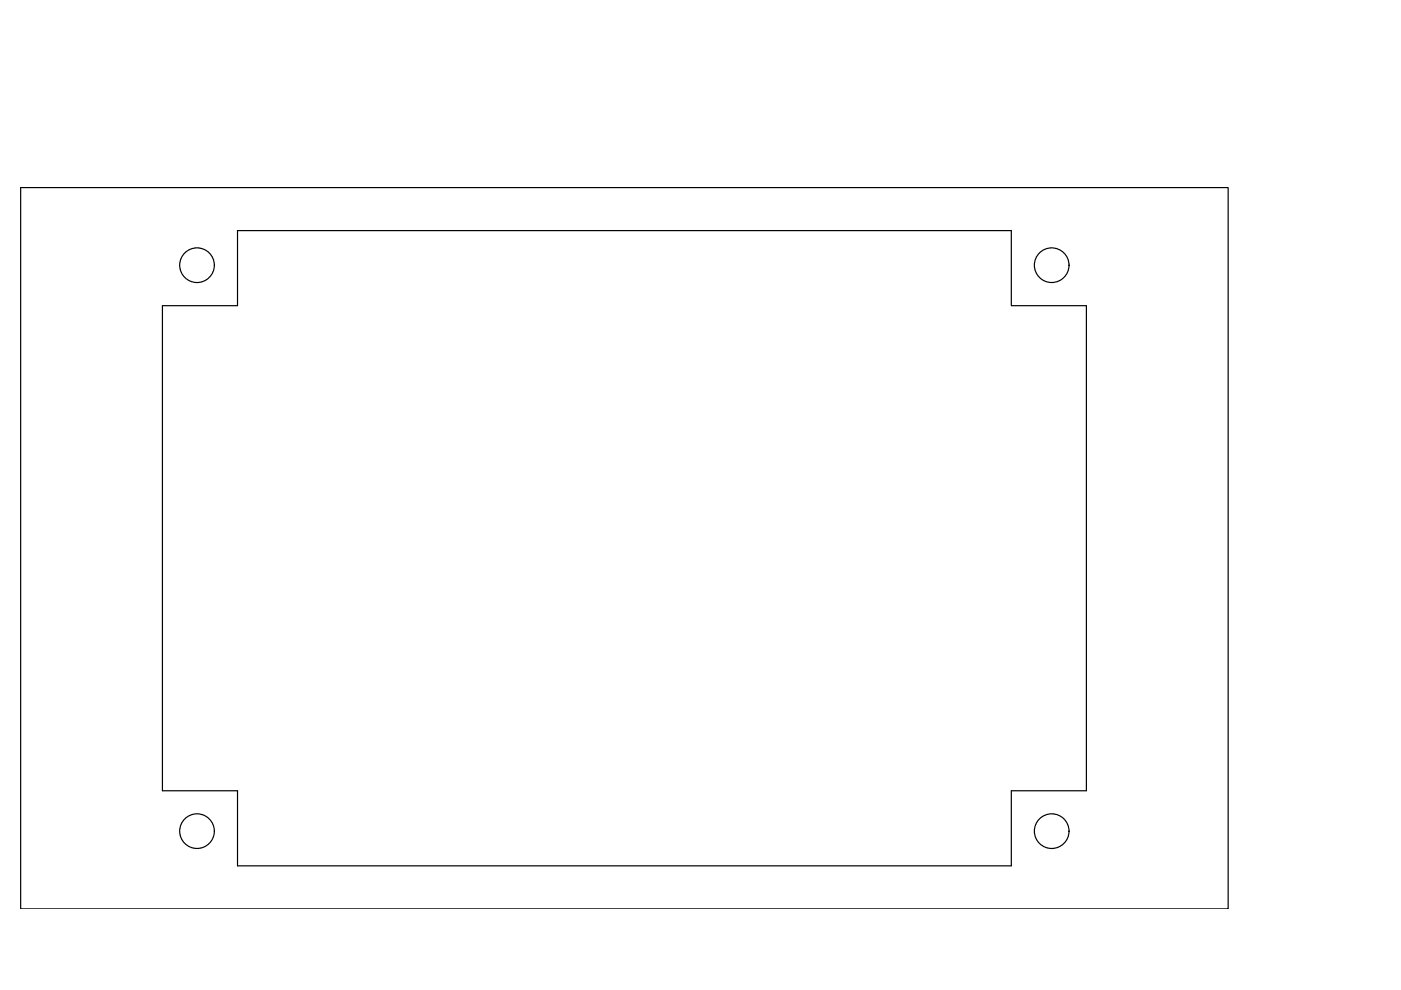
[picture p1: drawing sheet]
<svg xmlns="http://www.w3.org/2000/svg" width="297mm" height="210mm" viewBox="0 0 297 210" stroke-linecap="round" stroke-linejoin="round" font-family="sans-serif">
<!-- layer: 0 -->
<g fill="none" stroke="#000" stroke-width=".25">
<path d="M4.4 39.8h256v152.9h-256zM34.4 64.8h16v-15.9h164v15.9h15.9v102.9h-15.9v15.9h-164v-15.9h-16z"/>
<circle cx="41.8" cy="56.2" r="3.7"/>
<circle cx="223" cy="56.2" r="3.7"/>
<circle cx="41.8" cy="176.2" r="3.7"/>
<circle cx="223" cy="176.2" r="3.7"/>
</g>
</svg>
